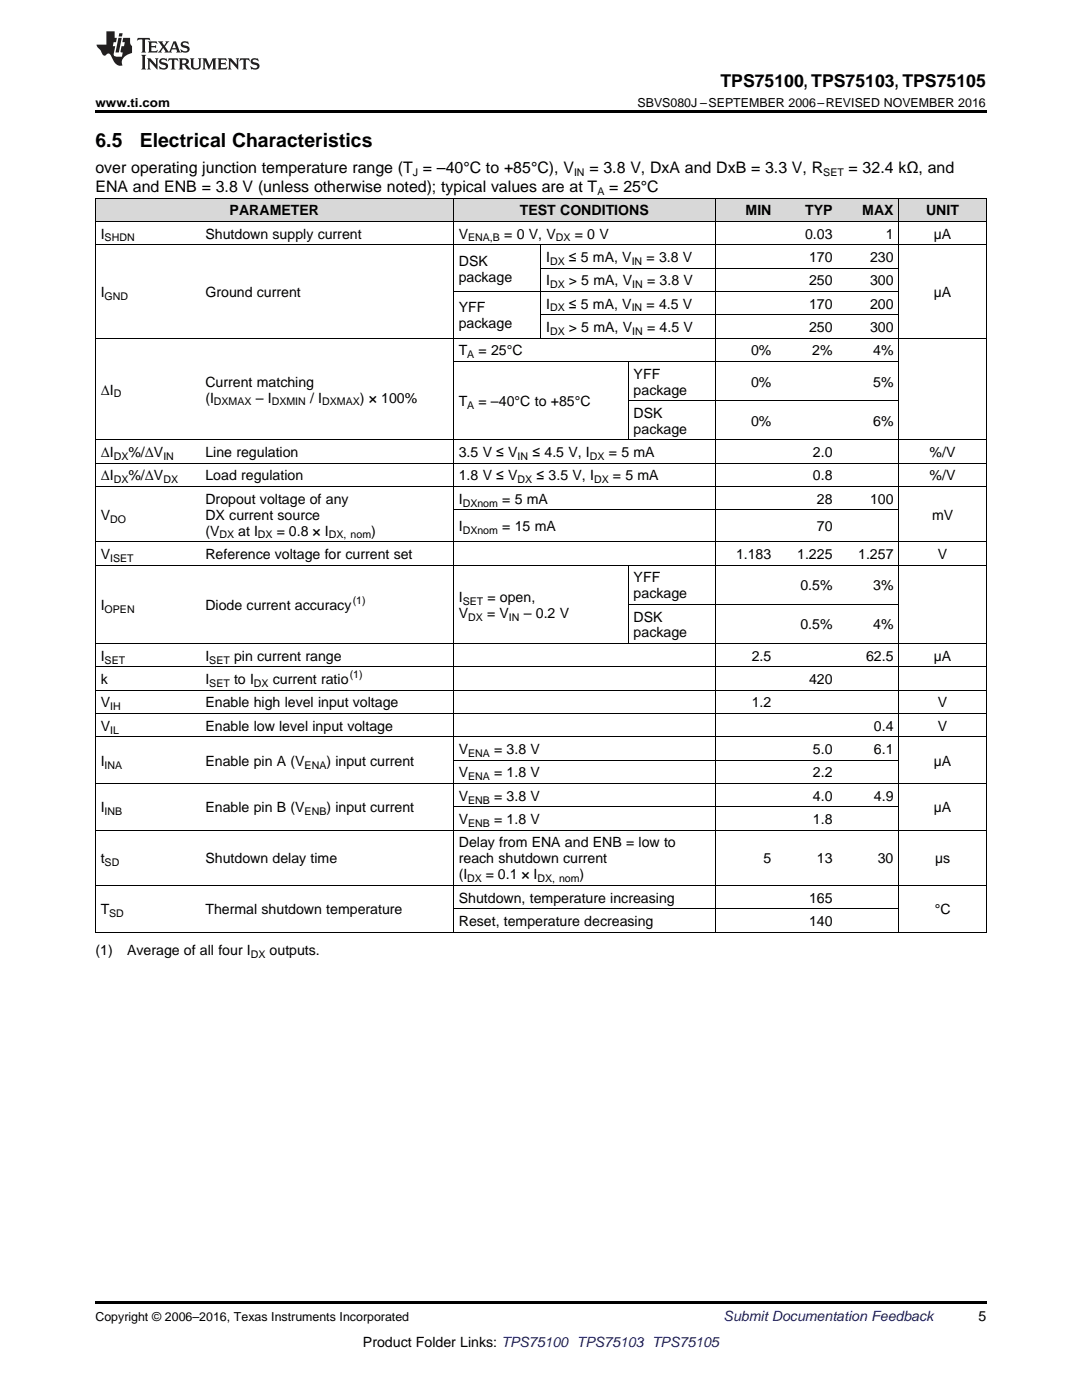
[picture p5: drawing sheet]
<svg xmlns="http://www.w3.org/2000/svg" width="216mm" height="279mm" viewBox="0 0 216 279" stroke-linecap="round" stroke-linejoin="round" font-family="sans-serif">
<defs><g id="words">
<g font-size="3.9">
<text x="19" y="29.3">6.5</text>
<text x="27.9" y="29.3">Electrical Characteristics</text>
</g>
<text font-size="3.5" x="143.8" y="17.3">TPS75100, TPS75103, TPS75105</text>
<g font-size="3.2">
<text x="19" y="34.4">over operating junction temperature range (T = –40°C to +85°C), V</text>
<text x="117.6" y="34.4">= 3.8 V, DxA and DxB = 3.3 V, R</text>
<text x="169.3" y="34.4">= 32.4 kΩ, and</text>
<text x="19" y="38.3">ENA and ENB = 3.8 V (unless otherwise noted); typical values are at T</text>
<text x="121.6" y="38.3">= 25°C</text>
</g>
<g font-size="2.8">
<text x="20.1" y="47.6">I</text>
<text x="41" y="47.6">Shutdown supply current</text>
<text x="45.8" y="43">PARAMETER</text>
<text x="91.5" y="47.6">V</text>
<text x="100.6" y="47.6">= 0 V, V</text>
<text x="103.7" y="43">TEST CONDITIONS</text>
<text x="114.7" y="47.6">= 0 V</text>
<text x="148.8" y="43">MIN</text>
<text x="160.7" y="43">TYP</text>
<text x="160.7" y="47.6">0.03</text>
<text x="172" y="43">MAX</text>
<text x="176.7" y="47.6">1</text>
<text x="184.8" y="43">UNIT</text>
<text x="186.3" y="47.6">µA</text>
<text x="91.5" y="53">DSK</text>
<text x="109" y="52.3">I</text>
<text x="113.5" y="52.3">≤ 5 mA, V</text>
<text x="129" y="52.3">= 3.8 V</text>
<text x="161.4" y="52.3">170</text>
<text x="173.6" y="52.3">230</text>
<text x="20.1" y="59.3">I</text>
<text x="41" y="59.3">Ground current</text>
<text x="91.5" y="56.2">package</text>
<text x="109" y="56.9">I</text>
<text x="113.5" y="56.9">&gt; 5 mA, V</text>
<text x="129.1" y="56.9">= 3.8 V</text>
<text x="161.4" y="56.9">250</text>
<text x="173.6" y="56.9">300</text>
<text x="186.3" y="59.3">µA</text>
<text x="91.5" y="62.3">YFF</text>
<text x="91.5" y="65.5">package</text>
<text x="109" y="61.6">I</text>
<text x="113.5" y="61.6">≤ 5 mA, V</text>
<text x="129" y="61.6">= 4.5 V</text>
<text x="161.4" y="61.6">170</text>
<text x="173.6" y="61.6">200</text>
<text x="91.5" y="70.9">T</text>
<text x="95.5" y="70.9">= 25°C</text>
<text x="109" y="66.3">I</text>
<text x="113.5" y="66.3">&gt; 5 mA, V</text>
<text x="129.1" y="66.3">= 4.5 V</text>
<text x="149.9" y="70.9">0%</text>
<text x="161.4" y="66.3">250</text>
<text x="162.1" y="70.9">2%</text>
<text x="173.6" y="66.3">300</text>
<text x="174.2" y="70.9">4%</text>
<text x="41" y="77.2">Current matching</text>
<text x="126.4" y="75.6">YFF</text>
<text x="149.9" y="77.2">0%</text>
<text x="174.2" y="77.2">5%</text>
<text x="20.1" y="78.7">ΔI</text>
<text x="41" y="80.3">(I</text>
<text x="51.1" y="80.3">– I</text>
<text x="61.9" y="80.3">/ I</text>
<text x="71.8" y="80.3">) × 100%</text>
<text x="91.5" y="81.1">T</text>
<text x="95.5" y="81.1">= –40°C to +85°C</text>
<text x="126.4" y="78.7">package</text>
<text x="126.4" y="83.4">DSK</text>
<text x="126.4" y="86.6">package</text>
<text x="149.9" y="85">0%</text>
<text x="174.2" y="85">6%</text>
<text x="20.1" y="91.2">ΔI</text>
<text x="20.1" y="95.9">ΔI</text>
<text x="25.6" y="91.2">%/ΔV</text>
<text x="25.6" y="95.9">%/ΔV</text>
<text x="41" y="91.2">Line regulation</text>
<text x="41" y="95.9">Load regulation</text>
<text x="91.5" y="91.2">3.5 V ≤ V</text>
<text x="91.5" y="95.9">1.8 V ≤ V</text>
<text x="106.3" y="91.2">≤ 4.5 V, I</text>
<text x="107.1" y="95.9">≤ 3.5 V, I</text>
<text x="121.5" y="91.2">= 5 mA</text>
<text x="122.3" y="95.9">= 5 mA</text>
<text x="162.2" y="91.2">2.0</text>
<text x="162.2" y="95.9">0.8</text>
<text x="185.5" y="91.2">%/V</text>
<text x="185.5" y="95.9">%/V</text>
<text x="41" y="100.5">Dropout voltage of any</text>
<text x="91.5" y="100.5">I</text>
<text x="100.2" y="100.5">= 5 mA</text>
<text x="163" y="100.5">28</text>
<text x="173.6" y="100.5">100</text>
<text x="20.1" y="103.7">V</text>
<text x="41" y="103.7">DX current source</text>
<text x="41" y="106.9">(V</text>
<text x="47.6" y="106.9">at I</text>
<text x="55.2" y="106.9">= 0.8 × I</text>
<text x="74.1" y="106.9">)</text>
<text x="91.5" y="106">I</text>
<text x="100.2" y="106">= 15 mA</text>
<text x="163" y="106">70</text>
<text x="186" y="103.7">mV</text>
<text x="20.1" y="111.5">V</text>
<text x="41" y="111.5">Reference voltage for current set</text>
<text x="146.9" y="111.5">1.183</text>
<text x="159.1" y="111.5">1.225</text>
<text x="171.2" y="111.5">1.257</text>
<text x="187.1" y="111.5">V</text>
<text x="126.4" y="116.2">YFF</text>
<text x="126.4" y="119.4">package</text>
<text x="159.7" y="117.8">0.5%</text>
<text x="174.2" y="117.8">3%</text>
<text x="20.1" y="121.7">I</text>
<text x="41" y="121.7">Diode current accuracy</text>
<text x="91.5" y="120.1">I</text>
<text x="91.5" y="123.3">V</text>
<text x="97.2" y="123.3">= V</text>
<text x="97.3" y="120.1">= open,</text>
<text x="104.5" y="123.3">– 0.2 V</text>
<text x="126.4" y="124">DSK</text>
<text x="159.7" y="125.6">0.5%</text>
<text x="174.2" y="125.6">4%</text>
<text x="20.1" y="131.9">I</text>
<text x="41" y="131.9">I</text>
<text x="46.7" y="131.9">pin current range</text>
<text x="126.4" y="127.2">package</text>
<text x="150" y="131.9">2.5</text>
<text x="172.8" y="131.9">62.5</text>
<text x="186.3" y="131.9">µA</text>
<text x="20.1" y="136.5">k</text>
<text x="41" y="136.5">I</text>
<text x="46.7" y="136.5">to I</text>
<text x="54.4" y="136.5">current ratio</text>
<text x="161.4" y="136.5">420</text>
<text x="20.1" y="141.2">V</text>
<text x="41" y="141.2">Enable high level input voltage</text>
<text x="150" y="141.2">1.2</text>
<text x="187.1" y="141.2">V</text>
<text x="20.1" y="145.8">V</text>
<text x="41" y="145.8">Enable low level input voltage</text>
<text x="174.4" y="145.8">0.4</text>
<text x="187.1" y="145.8">V</text>
<text x="20.1" y="152.8">I</text>
<text x="41" y="152.8">Enable pin A (V</text>
<text x="65.1" y="152.8">) input current</text>
<text x="91.5" y="150.5">V</text>
<text x="91.5" y="155.2">V</text>
<text x="98.6" y="150.5">= 3.8 V</text>
<text x="98.6" y="155.2">= 1.8 V</text>
<text x="162.2" y="150.5">5.0</text>
<text x="162.2" y="155.2">2.2</text>
<text x="174.4" y="150.5">6.1</text>
<text x="186.3" y="152.8">µA</text>
<text x="91.5" y="159.8">V</text>
<text x="98.6" y="159.8">= 3.8 V</text>
<text x="162.2" y="159.8">4.0</text>
<text x="174.4" y="159.8">4.9</text>
<text x="20.1" y="162.1">I</text>
<text x="41" y="162.1">Enable pin B (V</text>
<text x="65.1" y="162.1">) input current</text>
<text x="91.5" y="164.5">V</text>
<text x="98.6" y="164.5">= 1.8 V</text>
<text x="162.2" y="164.5">1.8</text>
<text x="186.3" y="162.1">µA</text>
<text x="20.1" y="172.3">t</text>
<text x="41" y="172.3">Shutdown delay time</text>
<text x="91.5" y="169.1">Delay from ENA and ENB = low to</text>
<text x="91.5" y="172.3">reach shutdown current</text>
<text x="152.4" y="172.3">5</text>
<text x="163" y="172.3">13</text>
<text x="175.2" y="172.3">30</text>
<text x="186.6" y="172.3">µs</text>
<text x="91.5" y="175.5">(I</text>
<text x="96.9" y="175.5">= 0.1 × I</text>
<text x="115.7" y="175.5">)</text>
<text x="20.1" y="182.5">T</text>
<text x="41" y="182.5">Thermal shutdown temperature</text>
<text x="91.5" y="180.1">Shutdown, temperature increasing</text>
<text x="91.5" y="184.8">Reset, temperature decreasing</text>
<text x="161.4" y="180.1">165</text>
<text x="161.4" y="184.8">140</text>
<text x="186.5" y="182.5">°C</text>
<text x="19" y="190.6">(1)</text>
<text x="25.4" y="190.6">Average of all four I</text>
<text x="53.8" y="190.6">outputs.</text>
<text x="195.3" y="263.6">5</text>
<text x="72.4" y="268.9">Product Folder Links: TPS75100 TPS75103 TPS75105</text>
</g>
<text font-size="2.8" fill="#0000c8" x="144.4" y="263.6">Submit Documentation Feedback</text>
<g font-size="2.5">
<text x="19" y="21.4">www.ti.com</text>
<text x="127.2" y="21.4">SBVS080J –SEPTEMBER 2006–REVISED NOVEMBER 2016</text>
<text x="19" y="263.6">Copyright © 2006–2016, Texas Instruments Incorporated</text>
</g>
<g font-size="2.1">
<text x="82.4" y="35.1">J</text>
<text x="114.5" y="35.1">IN</text>
<text x="164.3" y="35.1">SET</text>
<text x="119.2" y="38.9">A</text>
<text x="20.9" y="48.2">SHDN</text>
<text x="93.4" y="48.2">ENA,B</text>
<text x="109.7" y="52.8">DX</text>
<text x="110.9" y="48.2">DX</text>
<text x="126" y="52.8">IN</text>
<text x="20.9" y="59.8">GND</text>
<text x="109.7" y="57.5">DX</text>
<text x="126.2" y="57.5">IN</text>
<text x="109.7" y="62.2">DX</text>
<text x="126" y="62.2">IN</text>
<text x="93.2" y="71.5">A</text>
<text x="109.7" y="66.8">DX</text>
<text x="126.2" y="66.8">IN</text>
<text x="22.7" y="79.3">D</text>
<text x="42.7" y="80.9">DXMAX</text>
<text x="54.2" y="80.9">DXMIN</text>
<text x="64.3" y="80.9">DXMAX</text>
<text x="93.2" y="81.6">A</text>
<text x="22.7" y="91.8">DX</text>
<text x="32.6" y="91.8">IN</text>
<text x="103.3" y="91.8">IN</text>
<text x="117.7" y="91.8">DX</text>
<text x="22.7" y="96.4">DX</text>
<text x="32.6" y="96.4">DX</text>
<text x="92.3" y="101.1">DXnom</text>
<text x="103.3" y="96.4">DX</text>
<text x="118.5" y="96.4">DX</text>
<text x="22" y="104.3">DO</text>
<text x="43.8" y="107.5">DX</text>
<text x="51.5" y="107.5">DX</text>
<text x="65.6" y="107.5">DX, nom</text>
<text x="92.3" y="106.6">DXnom</text>
<text x="22" y="112.1">ISET</text>
<text x="20.9" y="122.3">OPEN</text>
<text x="70.4" y="120.6">(1)</text>
<text x="92.3" y="120.7">SET</text>
<text x="93.4" y="123.9">DX</text>
<text x="101.6" y="123.9">IN</text>
<text x="20.9" y="132.4">SET</text>
<text x="41.8" y="132.4">SET</text>
<text x="41.8" y="137.1">SET</text>
<text x="50.7" y="137.1">DX</text>
<text x="69.8" y="135.4">(1)</text>
<text x="22" y="141.7">IH</text>
<text x="22" y="146.4">IL</text>
<text x="20.9" y="153.4">INA</text>
<text x="60.8" y="153.4">ENA</text>
<text x="93.4" y="151.1">ENA</text>
<text x="93.4" y="155.7">ENA</text>
<text x="93.4" y="160.4">ENB</text>
<text x="20.9" y="162.7">INB</text>
<text x="60.8" y="162.7">ENB</text>
<text x="93.4" y="165">ENB</text>
<text x="20.9" y="172.9">SD</text>
<text x="93.2" y="176">DX</text>
<text x="107.2" y="176">DX, nom</text>
<text x="21.8" y="183">SD</text>
<text x="50" y="191.2">DX</text>
</g>
</g></defs>
<g fill="#d8d8d8">
<path d="M19 39.6h20.9v4.6h-20.9z"/>
<path d="M39.9 39.6h50.6v4.6h-50.6z"/>
<path d="M90.5 39.6h17.4v4.6h-17.4z"/>
<path d="M107.9 39.6h17.5v4.6h-17.5z"/>
<path d="M125.4 39.6h17.4v4.6h-17.4z"/>
<path d="M142.8 39.6h12.2v4.6h-12.2z"/>
<path d="M155 39.6h12.2v4.6h-12.2z"/>
<path d="M167.2 39.6h12.2v4.6h-12.2z"/>
<path d="M179.4 39.6h17.4v4.6h-17.4z"/>
</g>
<path d="M19 22h177.8v.5h-177.8zM19 186l.2 .1zM90.4 186l.1 .1zM107.8 186l.1 .1zM125.3 186l.1 .1zM142.7 186l.1 .1zM154.9 186l.1 .1zM167.1 186l.1 .1zM179.3 186l.1 .1zM196.7 186l.1 .1zM19 259.7h177.8v.5h-177.8z" fill="#000"/>
<g fill="none" stroke="#000" stroke-width=".2">
<path d="M19 39.5h177.8M19.1 39.5v146.6M90.4 39.5v146.6M142.8 39.5v146.6M179.3 39.5v146.6M196.8 39.5v146.6M19 48.8h177.8M19 44.2h177.8M90.5 58.2h88.9M107.9 48.9v18.6M107.9 53.5h71.5M19 67.5h177.8"/>
<path d="M90.5 72.1h88.9M107.9 62.8h71.5M125.3 72.1v15.7M125.4 80h54M19 97.1h177.8M19 92.4h177.8M19 87.8h177.8M19 112.8h177.8M19 108.1h177.8M90.5 101.8h88.9M125.3 112.8v15.7M19 137.7h177.8"/>
<path d="M19 133.1h177.8M19 128.4h177.8M125.4 120.6h54M19 156.4h177.8M19 147.1h177.8M19 142.4h177.8M90.5 151.7h88.9M19 176.7h177.8M19 165.7h177.8M90.5 161h88.9M19 186h177.8M90.5 181.3h88.9"/>
</g>
<g fill="#231f20">
<path d="M27.5 7.6l-.1 .5 .4-.2h.6v.1v2.1l-.2 .4h1l-.3-.4v-2.1l.1-.1h.5l.5 .2-.2-.5zM29.5 8.3l.2 .3v1.5l-.2 .4h1.8l.2-.6a1.04 1.04 0 0 1-1.3 .2v-.7h.6l.3 .2v-.6l-.3 .2h-.6v-.6l.8-.1 .4 .3-.2-.5zM31.5 8.3l.9 1.1-.9 1.1h.8l-.2-.2 .5-.7 .4 .7-.2 .2h1.5l-.1-.2 .1-.4h.9l.1 .4-.2 .2h1l-.3-.3-.7-1.9h-.5l-.9 2-.8-1 .9-1h-.8l.1 .3-.3 .5-.4-.6 .2-.2zM34.7 8.6l.4 1h-.7zM36.3 8.4a.63 .63 0 0 0-.2 .7 .63 .63 0 0 0 .6 .4l.6 .2 .1 .2a.75 .75 0 0 1-.7 .4 .75 .75 0 0 1-.6-.5l.1 .7 .1-.1a1.11 1.11 0 0 0 1.5-.6 1.13 1.13 0 0 0-1.2-.8l-.1-.4a1.04 1.04 0 0 1 1.2 .2l-.2-.5-.1 .1-.5-.2zM28.2 10.9l.2 .4v2.2l-.2 .4h1l-.3-.4v-2.2l.3-.4zM29.3 11.6l.3 .4v1.5l-.3 .4h.8l-.2-.4v-1.3l1.5 1.7v-1.9l.2-.4h-.7l.2 .4v.9l-1.1-1.3zM32 11.8a.62 .62 0 0 0-.2 .7 .62 .62 0 0 0 .6 .4l.6 .1 .1 .3a.76 .76 0 0 1-.7 .3 .76 .76 0 0 1-.6-.4l.1 .7 .1-.1a1.11 1.11 0 0 0 1.5-.6 1.13 1.13 0 0 0-1.2-.8l-.1-.4a1.04 1.04 0 0 1 1.2 .2l-.2-.6-.1 .1-.5-.1zM33.7 11.6l-.2 .6a.61 .61 0 0 1 .8-.3v1.6l-.2 .4h.9l-.2-.4v-1.6a.63 .63 0 0 1 .8 .3l-.2-.6zM35.6 11.6l.3 .4v1.5l-.3 .4h1l-.2-.2v-.8l.5 .2a.76 .76 0 0 0 1.2 .7l-1-1a.58 .58 0 0 0 .6-.5 .58 .58 0 0 0-.5-.6zM36.4 11.9h.1a.45 .45 0 0 1 .5 .1 .45 .45 0 0 1 .1 .5l-.7 .2zM37.9 11.6l.2 .2a2.17 2.17 0 0 0 .3 1.9 .99 .99 0 0 0 1.6-.6v-1.1l.2-.4h-.7l.2 .2a1.92 1.92 0 0 1-.2 1.8 .6 .6 0 0 1-.9-.5v-1.1l.2-.4zM40.4 11.6l.2 .4v1.5l-.2 .4h.7l-.2-.4v-1.4l.8 1.8 .8-1.8v1.4l-.2 .4h.9l-.2-.4v-1.5l.2-.4h-.8l-.6 1.5-.6-1.5zM43.4 11.6l.2 .4v1.5l-.2 .4h1.8l.2-.6a1.04 1.04 0 0 1-1.3 .1v-.6h.5l.4 .2v-.6l-.4 .2h-.5v-.7h.8l.3 .3-.1-.6zM45.5 11.6l.2 .4v1.5l-.2 .4h.7l-.2-.4v-1.3l1.5 1.7v-1.9l.2-.4h-.7l.2 .4v.9l-1.1-1.3zM47.9 11.6l-.1 .6a.61 .61 0 0 1 .8-.3v1.6l-.3 .4h1l-.3-.4 .1-1.6a.63 .63 0 0 1 .7 .3l-.1-.6zM50.2 11.8a.62 .62 0 0 0-.2 .7 .62 .62 0 0 0 .6 .4l.6 .1 .2 .3a.76 .76 0 0 1-.8 .3 .76 .76 0 0 1-.6-.4l.1 .7 .2-.1a1.11 1.11 0 0 0 1.5-.6 1.13 1.13 0 0 0-1.3-.8l-.1-.4a1.04 1.04 0 0 1 1.2 .2l-.1-.6-.2 .1-.5-.1z"/>
<path d="M21.2 6.3v2.6h-1.9l.1 .4 .7 .9a.91 .91 0 0 0 1 .8 .56 .56 0 0 1 .5-.3 .56 .56 0 0 1 .5 .3l.4 .8a1.53 1.53 0 0 0 1.9 1.2 1.54 1.54 0 0 1 1-2.1l.9-.3v-1.4a1.52 1.52 0 0 1-.3-1.6h-1.4l-.2 .8h.5l-.2 .8h-.4l-.2 1v.2l.4 .1-.2 .8a1.93 1.93 0 0 1-1.6-.3l.3-1.8h-.5l.2-.8h.4l.2-.8h-.4v-1.3zM23.6 7.6l-.6 2.9h.7l.6-2.9zM23.8 6.6l-.1 .7h.6l.2-.7z"/>
</g>
<use href="#words"/>
</svg>
